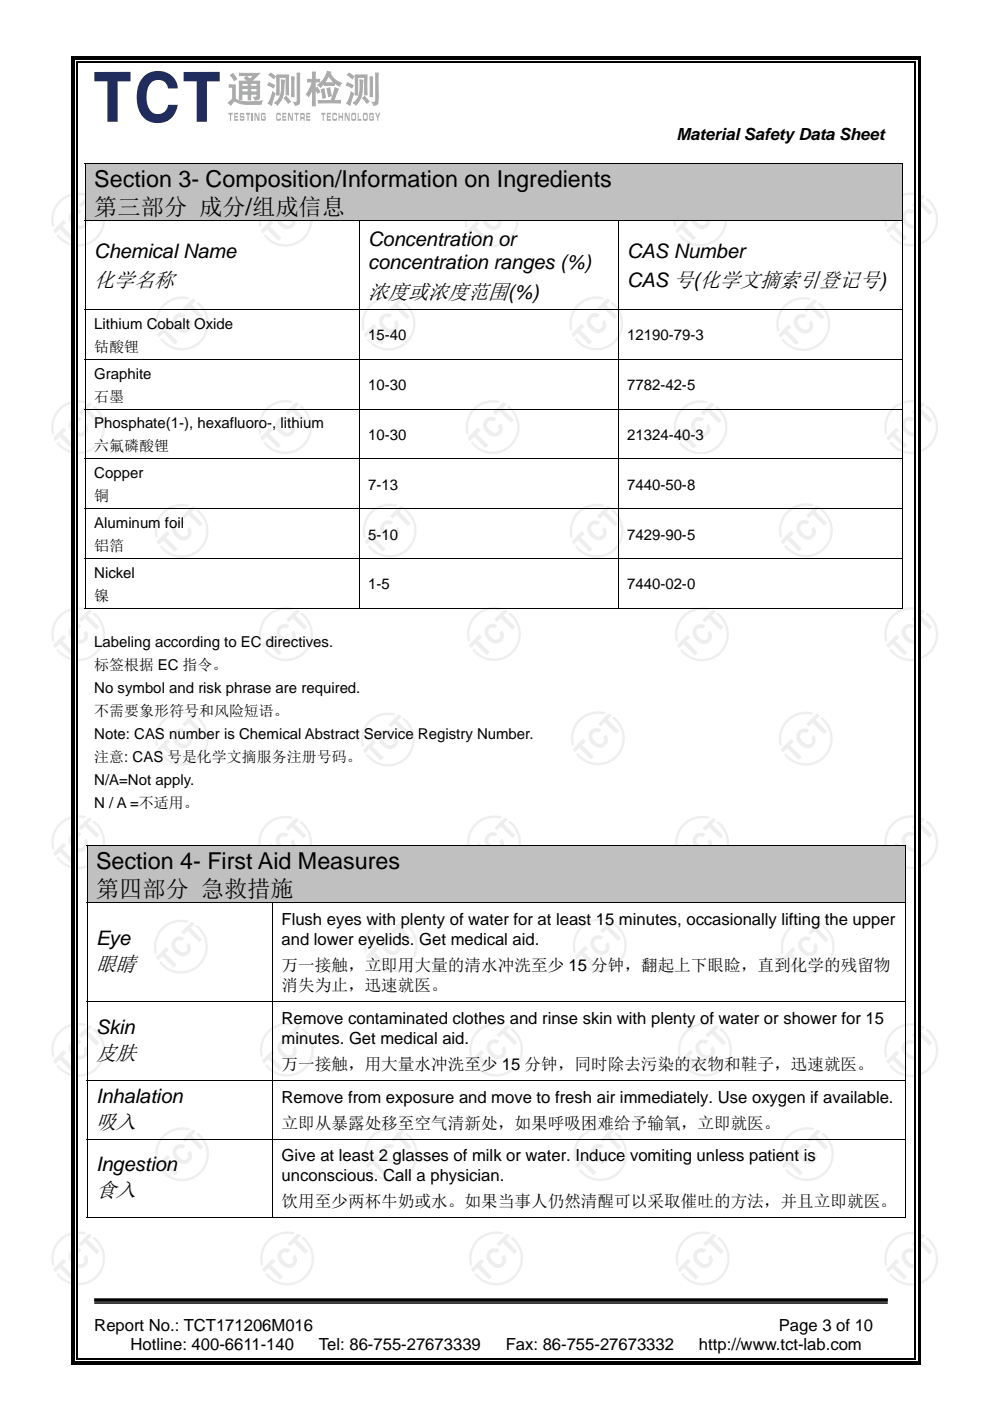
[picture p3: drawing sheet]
<svg xmlns="http://www.w3.org/2000/svg" width="210mm" height="297mm" viewBox="0 0 210 297" stroke-linecap="round" stroke-linejoin="round" font-family="sans-serif">
<defs><g id="words">
<g font-size="4.9">
<text x="20" y="39.7">Section 3- Composition/Information on Ingredients</text>
<text x="20" y="45.6">第三部分 成分/组成信息</text>
<text x="20.4" y="184.3">Section 4- First Aid Measures</text>
<text x="20.4" y="190.2">第四部分 急救措施</text>
</g>
<g font-size="4.5">
<text x="20" y="60.8">化学名称</text>
<text x="78.1" y="63.3">浓度或浓度范围(%)</text>
<text x="20.4" y="205.9">眼睛</text>
<text x="20.4" y="224.7">皮肤</text>
<text x="20.4" y="239.3">吸入</text>
<text x="20.4" y="253.9">食入</text>
</g>
<g font-size="4.2">
<text x="78.1" y="52.2">Concentration or</text>
<text x="20" y="54.6">Chemical Name</text>
<text x="78.1" y="57.1">concentration ranges (%)</text>
<text x="133" y="54.6">CAS Number</text>
<text x="133" y="60.8">CAS 号(化学文摘索引登记号)</text>
<text x="20.4" y="200.4">Eye</text>
<text x="20.4" y="219.2">Skin</text>
<text x="20.4" y="233.8">Inhalation</text>
<text x="20.4" y="248.4">Ingestion</text>
</g>
<g font-size="3.5">
<text x="143.5" y="29.6">Material Safety Data Sheet</text>
<text x="59.7" y="196.2">Flush eyes with plenty of water for at least 15 minutes, occasionally lifting the upper</text>
<text x="59.7" y="200.4">and lower eyelids. Get medical aid.</text>
<text x="59.7" y="205.9">万一接触，立即用大量的清水冲洗至少 15 分钟，翻起上下眼睑，直到化学的残留物</text>
<text x="59.7" y="210.2">消失为止，迅速就医。</text>
<text x="59.7" y="217.1">Remove contaminated clothes and rinse skin with plenty of water or shower for 15</text>
<text x="59.7" y="221.3">minutes. Get medical aid.</text>
<text x="59.7" y="226.8">万一接触，用大量水冲洗至少 15 分钟，同时除去污染的衣物和鞋子，迅速就医。</text>
<text x="59.7" y="233.8">Remove from exposure and move to fresh air immediately. Use oxygen if available.</text>
<text x="59.7" y="239.3">立即从暴露处移至空气清新处，如果呼吸困难给予输氧，立即就医。</text>
<text x="59.7" y="246.3">Give at least 2 glasses of milk or water. Induce vomiting unless patient is</text>
<text x="59.7" y="250.5">unconscious. Call a physician.</text>
<text x="59.7" y="256">饮用至少两杯牛奶或水。如果当事人仍然清醒可以采取催吐的方法，并且立即就医。</text>
<text x="20" y="282.2">Report No.: TCT171206M016</text>
<text x="27.7" y="286.2">Hotline: 400-6611-140</text>
<text x="67.6" y="286.2">Tel: 86-755-27673339</text>
<text x="107.3" y="286.2">Fax: 86-755-27673332</text>
<text x="148.2" y="286.2">http://www.tct-lab.com</text>
<text x="165.2" y="282.2">Page 3 of 10</text>
</g>
<g font-size="3.2">
<text x="20" y="69.7">Lithium Cobalt Oxide</text>
<text x="20" y="74.6">钴酸锂</text>
<text x="78.1" y="72.2">15-40</text>
<text x="133" y="72.2">12190-79-3</text>
<text x="20" y="80.3">Graphite</text>
<text x="78.1" y="82.7">10-30</text>
<text x="133" y="82.7">7782-42-5</text>
<text x="20" y="85.2">石墨</text>
<text x="20" y="90.8">Phosphate(1-), hexafluoro-, lithium</text>
<text x="20" y="95.7">六氟磷酸锂</text>
<text x="78.1" y="93.3">10-30</text>
<text x="133" y="93.3">21324-40-3</text>
<text x="20" y="101.4">Copper</text>
<text x="20" y="106.3">铜</text>
<text x="78.1" y="103.8">7-13</text>
<text x="133" y="103.8">7440-50-8</text>
<text x="20" y="112">Aluminum foil</text>
<text x="20" y="116.8">铝箔</text>
<text x="78.1" y="114.4">5-10</text>
<text x="133" y="114.4">7429-90-5</text>
<text x="20" y="122.5">Nickel</text>
<text x="78.1" y="124.9">1-5</text>
<text x="133" y="124.9">7440-02-0</text>
<text x="20" y="127.4">镍</text>
<text x="20" y="137.3">Labeling according to EC directives.</text>
<text x="20" y="142.1">标签根据 EC 指令。</text>
<text x="20" y="147">No symbol and risk phrase are required.</text>
<text x="20" y="151.9">不需要象形符号和风险短语。</text>
<text x="20" y="156.7">Note: CAS number is Chemical Abstract Service Registry Number.</text>
<text x="20" y="161.6">注意: CAS 号是化学文摘服务注册号码。</text>
<text x="20" y="166.5">N/A=Not apply.</text>
<text x="20" y="171.3">N / A =不适用。</text>
</g>
</g></defs>
<g fill="#efeeee">
<path d="M15.1 44.9a1.6 1.6 0 0 1 2.2-.1l-.6 .6a.96 .96 0 0 0-1.3 .3 .96 .96 0 0 0 .4 1.4l.3 .2a.95 .95 0 0 0 1.3 .4 .95 .95 0 0 0 .3-1.3l.6-.6a1.75 1.75 0 0 1-.3 2.5 1.75 1.75 0 0 1-2.4-.3l-.3-.2a1.95 1.95 0 0 1-.2-2.9z"/>
<path d="M15.1 88.9a1.65 1.65 0 0 1 2.2-.1l-.6 .6a.96 .96 0 0 0-1.3 .3 .96 .96 0 0 0 .4 1.4 1.17 1.17 0 0 0 2 .3l.1-.6-.2-.5 .6-.5a1.79 1.79 0 0 1-.4 2.6 1.79 1.79 0 0 1-2.6-.6 1.94 1.94 0 0 1-.2-2.9z"/>
<path d="M15.1 132.8a1.64 1.64 0 0 1 2.2-.1l-.6 .6a.93 .93 0 0 0-1.2 .2 .93 .93 0 0 0 .2 1.3 1.44 1.44 0 0 0 2 .6 .91 .91 0 0 0 0-1.2l.6-.5a1.79 1.79 0 0 1-.4 2.5 1.79 1.79 0 0 1-2.6-.5 1.94 1.94 0 0 1-.2-2.9z"/>
<path d="M15.1 176.9a1.61 1.61 0 0 1 2.2-.1l-.6 .6a.96 .96 0 0 0-1.3 .3 .96 .96 0 0 0 .4 1.4l.3 .2a.95 .95 0 0 0 1.3 .4 .95 .95 0 0 0 .3-1.3l.6-.6a1.79 1.79 0 0 1-.4 2.6 1.79 1.79 0 0 1-2.6-.6 1.96 1.96 0 0 1-.2-2.9z"/>
<path d="M15 221a1.6 1.6 0 0 1 2.3-.2l-.6 .6a.96 .96 0 0 0-1.3 .4 .96 .96 0 0 0 .4 1.3 1.16 1.16 0 0 0 2 .3l.1-.5-.2-.5 .6-.6a1.79 1.79 0 0 1-.4 2.6 1.79 1.79 0 0 1-2.6-.6 1.98 1.98 0 0 1-.3-2.8z"/>
<path d="M59.4 265.1a1.58 1.58 0 0 1 2.2-.1l-.6 .6a.93 .93 0 0 0-1.2 .3 .93 .93 0 0 0 .2 1.3 1.39 1.39 0 0 0 1.9 .6l.3-.4-.2-.8 .6-.6a1.76 1.76 0 0 1-.3 2.5 1.76 1.76 0 0 1-2.4-.3 1.98 1.98 0 0 1-.5-3.1z"/>
<path d="M103.7 265.1a1.57 1.57 0 0 1 2.2-.1l-.5 .6a.96 .96 0 0 0-1.4 .4 .96 .96 0 0 0 .5 1.3 1.19 1.19 0 0 0 1.8 .5 .82 .82 0 0 0 .1-1.2l.5-.6a1.78 1.78 0 0 1-.4 2.6 1.78 1.78 0 0 1-2.5-.6 1.91 1.91 0 0 1-.3-2.9z"/>
<path d="M147.4 265.3a1.63 1.63 0 0 1 2.4-.3l-.6 .6a.92 .92 0 0 0-1.3 .3 .92 .92 0 0 0 .3 1.3 1.48 1.48 0 0 0 1.7 .7 .87 .87 0 0 0 .3-1.3l.6-.6a1.78 1.78 0 0 1-.4 2.6 1.78 1.78 0 0 1-2.6-.6 1.97 1.97 0 0 1-.4-2.7z"/>
<path d="M15.1 265.1a1.61 1.61 0 0 1 2.2-.1l-.6 .6a.95 .95 0 0 0-1.3 .4 .95 .95 0 0 0 .4 1.3 1.15 1.15 0 0 0 1 .7 1.15 1.15 0 0 0 1.1-.5v-.4l-.2-.5 .6-.6a1.78 1.78 0 0 1-.4 2.6 1.78 1.78 0 0 1-2.6-.6 1.93 1.93 0 0 1-.2-2.9z"/>
<path d="M37.1 66.9a1.61 1.61 0 0 1 2.2-.1l-.5 .6a.93 .93 0 0 0-1.3 .3 .93 .93 0 0 0 .2 1.2 1.3 1.3 0 0 0 2.1 .5l.1-.6-.1-.4 .5-.6a1.79 1.79 0 0 1-.4 2.6 1.79 1.79 0 0 1-2.5-.6 1.92 1.92 0 0 1-.3-2.9z"/>
<path d="M59.1 44.9a1.59 1.59 0 0 1 2.2-.1l-.6 .6a.96 .96 0 0 0-1.3 .4 .96 .96 0 0 0 .4 1.3 1.18 1.18 0 0 0 2 .3l.1-.6-.2-.4 .6-.6a1.79 1.79 0 0 1-.4 2.6 1.79 1.79 0 0 1-2.6-.6 1.92 1.92 0 0 1-.2-2.9z"/>
<path d="M37 110.9a1.63 1.63 0 0 1 2.3-.1l-.6 .5a.96 .96 0 0 0-1.3 .4 .96 .96 0 0 0 .4 1.3l.2 .3a.96 .96 0 0 0 1.3 .4 .96 .96 0 0 0 .5-1.2l-.1-.2 .5-.6a1.79 1.79 0 0 1-.3 2.6 1.79 1.79 0 0 1-2.6-.6 1.93 1.93 0 0 1-.3-2.8z"/>
<path d="M59 88.9a1.63 1.63 0 0 1 2.2-.1l-.6 .5a.96 .96 0 0 0-1.3 .4 .96 .96 0 0 0 .4 1.3l.3 .3a.95 .95 0 0 0 1.2 .4 .95 .95 0 0 0 .5-1.2l-.1-.2 .6-.6a1.79 1.79 0 0 1-.4 2.6 1.79 1.79 0 0 1-2.6-.5 1.94 1.94 0 0 1-.2-2.9z"/>
<path d="M80.9 66.9a1.58 1.58 0 0 1 2.2-.1l-.5 .6a.92 .92 0 0 0-1.3 .3 .92 .92 0 0 0 .3 1.3 1.45 1.45 0 0 0 1.9 .6 .92 .92 0 0 0 0-1.2l.6-.6a1.79 1.79 0 0 1-.4 2.6 1.79 1.79 0 0 1-2.5-.6 1.92 1.92 0 0 1-.3-2.9z"/>
<path d="M102.8 45.1a1.59 1.59 0 0 1 2.2-.2l-.6 .6a.91 .91 0 0 0-1.2 .2 .91 .91 0 0 0 .1 1.2 1.35 1.35 0 0 0 2.2 .7l.1-.6-.2-.5 .6-.6a1.79 1.79 0 0 1-.4 2.6 1.79 1.79 0 0 1-2.5-.6 1.93 1.93 0 0 1-.3-2.8z"/>
<path d="M37 155a1.62 1.62 0 0 1 2.3-.2l-.6 .6a.94 .94 0 0 0-1.3 .3 .94 .94 0 0 0 .3 1.3 1.32 1.32 0 0 0 2.1 .5l.1-.6-.2-.5 .6-.6a1.79 1.79 0 0 1-.4 2.6 1.79 1.79 0 0 1-2.5-.6 1.92 1.92 0 0 1-.4-2.8z"/>
<path d="M59.1 132.8a1.61 1.61 0 0 1 2.3-.1l-.6 .6a.93 .93 0 0 0-1.3 .2 .93 .93 0 0 0 .3 1.3 1.22 1.22 0 0 0 2.1 .3l.1-.5-.2-.4 .6-.5a1.79 1.79 0 0 1-.4 2.5 1.79 1.79 0 0 1-2.6-.5 1.92 1.92 0 0 1-.3-2.9z"/>
<path d="M81.1 110.9a1.6 1.6 0 0 1 2.3-.2l-.6 .6a.93 .93 0 0 0-1.3 .3 .93 .93 0 0 0 .3 1.3 1.3 1.3 0 0 0 2 .4l.2-.5-.2-.5 .6-.6a1.79 1.79 0 0 1-.4 2.6 1.79 1.79 0 0 1-2.6-.6 1.93 1.93 0 0 1-.3-2.8z"/>
<path d="M102.8 89l.2-.1a1.59 1.59 0 0 1 2.2-.1l-.6 .5a.96 .96 0 0 0-1.3 .4 .96 .96 0 0 0 .4 1.3l.3 .3a.95 .95 0 0 0 1.3 .4 .95 .95 0 0 0 .3-1.4l.6-.6a1.79 1.79 0 0 1-.4 2.6 1.79 1.79 0 0 1-2.5-.5 2.02 2.02 0 0 1-.5-2.8z"/>
<path d="M124.9 67a1.62 1.62 0 0 1 2.3-.2l-.6 .6a.94 .94 0 0 0-1.3 .2 .94 .94 0 0 0 .3 1.3 1.32 1.32 0 0 0 2.1 .5l.1-.6-.2-.4 .6-.6a1.78 1.78 0 0 1-.4 2.5 1.78 1.78 0 0 1-2.5-.5 1.92 1.92 0 0 1-.4-2.8z"/>
<path d="M146.9 44.9a1.59 1.59 0 0 1 2.3-.1l-.5 .5a.96 .96 0 0 0-1.4 .4 .96 .96 0 0 0 .5 1.3 1.16 1.16 0 0 0 1.9 .4l.2-.6-.2-.5 .5-.6a1.75 1.75 0 0 1-.2 2.5 1.75 1.75 0 0 1-2.5-.3l-.2-.1a1.94 1.94 0 0 1-.4-2.9z"/>
<path d="M36.9 199a1.59 1.59 0 0 1 2.2-.1l-.6 .6a.92 .92 0 0 0-1.2 .3 .92 .92 0 0 0 .2 1.2 1.21 1.21 0 0 0 2.1 .4l.1-.6-.2-.3 .6-.6a1.76 1.76 0 0 1-.3 2.5 1.76 1.76 0 0 1-2.5-.3 1.99 1.99 0 0 1-.4-3.1z"/>
<path d="M58.9 177.1a1.63 1.63 0 0 1 2.3-.2l-.6 .6a.92 .92 0 0 0-1.2 .3 .92 .92 0 0 0 .2 1.2 1.21 1.21 0 0 0 1 .9 1.21 1.21 0 0 0 1.2-.5v-.6l-.2-.3 .6-.6a1.78 1.78 0 0 1-.4 2.6 1.78 1.78 0 0 1-2.5-.6 1.93 1.93 0 0 1-.4-2.8z"/>
<path d="M80.8 155.2a1.52 1.52 0 0 1 2.2-.2l-.6 .6a.91 .91 0 0 0-1.2 .2 .91 .91 0 0 0 .1 1.2 1.35 1.35 0 0 0 2.2 .6l.1-.5-.2-.5 .6-.6a1.79 1.79 0 0 1-.4 2.6 1.79 1.79 0 0 1-2.6-.6 1.88 1.88 0 0 1-.2-2.8z"/>
<path d="M103.3 132.8a1.58 1.58 0 0 1 2.2-.1l-.6 .5a.94 .94 0 0 0-1.3 .3 .94 .94 0 0 0 .3 1.3 1.31 1.31 0 0 0 2.1 .5l.1-.6-.2-.5 .6-.6a1.76 1.76 0 0 1-.3 2.5 1.76 1.76 0 0 1-2.5-.3 1.99 1.99 0 0 1-.4-3z"/>
<path d="M125 110.9a1.6 1.6 0 0 1 2.3-.2l-.6 .6a.92 .92 0 0 0-1.3 .3 .92 .92 0 0 0 .3 1.3 1.37 1.37 0 0 0 2 .6l.2-.4-.2-.8 .6-.6a1.77 1.77 0 0 1-.4 2.6 1.77 1.77 0 0 1-2.6-.6 1.93 1.93 0 0 1-.3-2.8z"/>
<path d="M147 89a1.64 1.64 0 0 1 2.3-.2l-.6 .6a.93 .93 0 0 0-1.2 .3 .93 .93 0 0 0 .2 1.3 1.31 1.31 0 0 0 2.1 .5l.1-.6-.2-.5 .6-.6a1.81 1.81 0 0 1-.5 2.6 1.81 1.81 0 0 1-2.6-.8 1.85 1.85 0 0 1-.2-2.6z"/>
<path d="M168.9 67a1.59 1.59 0 0 1 2.2-.1l-.6 .6a.92 .92 0 0 0-1.2 .3 .92 .92 0 0 0 .2 1.2 1.21 1.21 0 0 0 2.1 .4l.1-.6-.2-.3 .6-.6a1.76 1.76 0 0 1-.3 2.5 1.76 1.76 0 0 1-2.5-.3 2.01 2.01 0 0 1-.4-3.1z"/>
<path d="M37.1 243.1a1.6 1.6 0 0 1 2.2-.1l-.5 .5a.97 .97 0 0 0-1.4 .4 .97 .97 0 0 0 .4 1.3l.3 .3a.95 .95 0 0 0 1.2 .4 .95 .95 0 0 0 .5-1.2v-.2l.5-.6a1.79 1.79 0 0 1-.4 2.6 1.79 1.79 0 0 1-2.5-.5 1.94 1.94 0 0 1-.3-2.9z"/>
<path d="M59.3 220.9a1.62 1.62 0 0 1 2.3-.1l-.6 .5a.96 .96 0 0 0-1.3 .4 .96 .96 0 0 0 .4 1.3 1.14 1.14 0 0 0 1.9 .4l.2-.6-.2-.5 .5-.6a1.78 1.78 0 0 1-.3 2.6 1.78 1.78 0 0 1-2.6-.5 1.94 1.94 0 0 1-.3-2.9z"/>
<path d="M81.4 198.8a1.6 1.6 0 0 1 2.2-.1l-.6 .6a.93 .93 0 0 0-1.2 .2 .93 .93 0 0 0 .2 1.3 1.23 1.23 0 0 0 2.1 .3l.1-.5-.2-.3 .6-.6a1.76 1.76 0 0 1-.3 2.5 1.76 1.76 0 0 1-2.5-.3 2 2 0 0 1-.4-3.1z"/>
<path d="M103.3 176.9a1.61 1.61 0 0 1 2.2-.1l-.6 .6a.95 .95 0 0 0-1.3 .4 .95 .95 0 0 0 .4 1.3 1.16 1.16 0 0 0 2 .4l.1-.6-.2-.5 .6-.6a1.76 1.76 0 0 1-.3 2.5 1.76 1.76 0 0 1-2.4-.3 1.98 1.98 0 0 1-.5-3.1z"/>
<path d="M125.2 154.9a1.61 1.61 0 0 1 2.4-.1l-.6 .5a.96 .96 0 0 0-1.4 .4 .96 .96 0 0 0 .5 1.3 1.16 1.16 0 0 0 1.9 .4l.2-.4-.2-.7 .5-.6a1.76 1.76 0 0 1-.2 2.5 1.76 1.76 0 0 1-2.5-.3l-.2-.1a1.96 1.96 0 0 1-.4-2.9z"/>
<path d="M147.4 132.8a1.58 1.58 0 0 1 2.2-.1l-.5 .6a.94 .94 0 0 0-1.3 .3 .94 .94 0 0 0 .2 1.3 1.23 1.23 0 0 0 2.2 .3v-.6l-.2-.3 .6-.6a1.78 1.78 0 0 1-.4 2.6 1.78 1.78 0 0 1-2.5-.6 1.93 1.93 0 0 1-.3-2.9z"/>
<path d="M169.4 110.8a1.63 1.63 0 0 1 2.3-.2l-.6 .6a.93 .93 0 0 0-1.3 .3 .93 .93 0 0 0 .3 1.3 1.29 1.29 0 0 0 2 .5l.2-.6-.2-.5 .5-.6a1.76 1.76 0 0 1-.2 2.5 1.76 1.76 0 0 1-2.5-.3l-.2-.2a1.95 1.95 0 0 1-.3-2.8z"/>
<path d="M81.3 243.1a1.62 1.62 0 0 1 2.3-.1l-.6 .5a.93 .93 0 0 0-1.2 .3 .93 .93 0 0 0 .2 1.3 1.3 1.3 0 0 0 2.1 .5l.1-.6-.2-.5 .6-.6a1.76 1.76 0 0 1-.3 2.5 1.76 1.76 0 0 1-2.4-.3 2.01 2.01 0 0 1-.6-3z"/>
<path d="M103.7 220.9a1.59 1.59 0 0 1 2.2-.2l-.5 .6a.96 .96 0 0 0-1.4 .4 .96 .96 0 0 0 .5 1.3l.2 .3a.96 .96 0 0 0 1.4 .4 .96 .96 0 0 0 .3-1.4l.5-.6a1.79 1.79 0 0 1-.4 2.6 1.79 1.79 0 0 1-2.5-.5 1.94 1.94 0 0 1-.3-2.9z"/>
<path d="M125.7 198.8a1.63 1.63 0 0 1 2.3-.1l-.6 .5a.93 .93 0 0 0-1.3 .3 .93 .93 0 0 0 .2 1.3 1.2 1.2 0 0 0 2.2 .3v-.5l-.1-.4 .5-.6a1.76 1.76 0 0 1-.2 2.5 1.76 1.76 0 0 1-2.5-.3l-.2-.1a1.95 1.95 0 0 1-.3-2.9z"/>
<path d="M147.3 177.1a1.65 1.65 0 0 1 2.3-.2l-.5 .6a.95 .95 0 0 0-1.4 .4 .95 .95 0 0 0 .5 1.3 1.15 1.15 0 0 0 1.9 .3l.2-.5-.2-.5 .5-.6a1.79 1.79 0 0 1-.4 2.6 1.79 1.79 0 0 1-2.5-.6 1.97 1.97 0 0 1-.4-2.8z"/>
<path d="M169.3 155a1.64 1.64 0 0 1 2.3-.2l-.6 .6a.93 .93 0 0 0-1.2 .3 .93 .93 0 0 0 .2 1.3 1.31 1.31 0 0 0 2.1 .5l.1-.6-.2-.5 .6-.6a1.79 1.79 0 0 1-.4 2.6 1.79 1.79 0 0 1-2.5-.6 1.95 1.95 0 0 1-.4-2.8z"/>
<path d="M125.8 243a1.59 1.59 0 0 1 2.3-.1l-.6 .6a.93 .93 0 0 0-1.3 .3 .93 .93 0 0 0 .2 1.2l.8 .7a.89 .89 0 0 0 1.2 0 .89 .89 0 0 0 .1-1.2l.6-.6a1.77 1.77 0 0 1-.3 2.5 1.77 1.77 0 0 1-2.5-.3 2.01 2.01 0 0 1-.5-3.1z"/>
<path d="M148 220.9a1.59 1.59 0 0 1 2.2-.1l-.5 .5a.94 .94 0 0 0-1.3 .3 .94 .94 0 0 0 .2 1.3 1.41 1.41 0 0 0 1.9 .7l.4-.5-.2-.8 .5-.6a1.79 1.79 0 0 1-.4 2.6 1.79 1.79 0 0 1-2.5-.5 1.91 1.91 0 0 1-.3-2.9z"/>
<path d="M169.7 199.2a1.64 1.64 0 0 1 2.4-.3l-.6 .6a.92 .92 0 0 0-1.3 .3 .92 .92 0 0 0 .3 1.3 1.18 1.18 0 0 0 .9 .8 1.18 1.18 0 0 0 1.2-.5v-.6l-.1-.3 .5-.6a1.79 1.79 0 0 1-.4 2.6 1.79 1.79 0 0 1-2.5-.5 1.99 1.99 0 0 1-.4-2.8z"/>
<path d="M169.5 243.2a1.62 1.62 0 0 1 2.4-.3l-.6 .6a.92 .92 0 0 0-1.3 .3 .92 .92 0 0 0 .3 1.2 1.3 1.3 0 0 0 2 .5l.2-.5-.2-.5 .6-.6a1.78 1.78 0 0 1-.4 2.6 1.78 1.78 0 0 1-2.6-.6 1.97 1.97 0 0 1-.4-2.7z"/>
<path d="M191.7 44.9a1.61 1.61 0 0 1 2.3-.1l-.6 .5a.93 .93 0 0 0-1.3 .3 .93 .93 0 0 0 .3 1.3 1.32 1.32 0 0 0 2.1 .5l.1-.6-.2-.5 .6-.6a1.79 1.79 0 0 1-.4 2.6 1.79 1.79 0 0 1-2.6-.5 1.93 1.93 0 0 1-.3-2.9z"/>
<path d="M191.7 88.9a1.55 1.55 0 0 1 2.3-.1l-.6 .5a.94 .94 0 0 0-1.3 .3 .94 .94 0 0 0 .3 1.3 1.31 1.31 0 0 0 2.1 .5l.1-.6-.2-.5 .6-.6a1.79 1.79 0 0 1-.4 2.6 1.79 1.79 0 0 1-2.6-.5 1.95 1.95 0 0 1-.3-2.9z"/>
<path d="M191.8 132.8a1.62 1.62 0 0 1 2.2-.1l-.6 .6a.93 .93 0 0 0-1.2 .2 .93 .93 0 0 0 .2 1.3 1.22 1.22 0 0 0 2.1 .3l.1-.5-.2-.4 .6-.5a1.79 1.79 0 0 1-.4 2.5 1.79 1.79 0 0 1-2.6-.5 1.92 1.92 0 0 1-.2-2.9z"/>
<path d="M191.8 176.9a1.62 1.62 0 0 1 2.2-.1l-.6 .6a.93 .93 0 0 0-1.2 .2 .93 .93 0 0 0 .2 1.3 1.31 1.31 0 0 0 2 .5l.2-.6-.2-.4 .6-.6a1.79 1.79 0 0 1-.4 2.5 1.79 1.79 0 0 1-2.6-.5 1.92 1.92 0 0 1-.2-2.9z"/>
<path d="M191.7 221a1.59 1.59 0 0 1 2.3-.1l-.6 .5a.93 .93 0 0 0-1.2 .3 .93 .93 0 0 0 .2 1.3 1.23 1.23 0 0 0 2.1 .3l.1-.5-.2-.4 .6-.6a1.79 1.79 0 0 1-.4 2.6 1.79 1.79 0 0 1-2.6-.5 1.86 1.86 0 0 1-.3-2.9z"/>
<path d="M191.7 265.2a1.62 1.62 0 0 1 2.3-.1l-.6 .6a.93 .93 0 0 0-1.2 .2 .93 .93 0 0 0 .2 1.3 1.23 1.23 0 0 0 2.1 .3l.1-.5-.2-.3 .6-.6a1.76 1.76 0 0 1-.3 2.5 1.76 1.76 0 0 1-2.5-.3 2.02 2.02 0 0 1-.5-3.1z"/>
</g>
<g fill="#efeeee">
<path d="M13.5 46.6l.5 .6-.7 .8 2.4 2.4-.6 .7-2.5-2.5-.9 1-.4-.8z" fill-rule="evenodd"/>
<path d="M16.7 43.4l2.1-2.1 .8 .4-1 .9 2.5 2.4-.6 .7-2.5-2.5-.7 .8z" fill-rule="evenodd"/>
<path d="M12.5 42.5a5.8 5.8 0 0 1 5.7-1.4l-.4 .4a5.2 5.2 0 0 0-6.3 6.3l-.4 .5a5.7 5.7 0 0 1 1.4-5.8zM12.3 49.6a5.2 5.2 0 0 0 8 .7 5.2 5.2 0 0 0-.7-8l.4-.3a5.7 5.7 0 0 1 .6 8.6 5.7 5.7 0 0 1-8.6-.6z" fill-rule="evenodd"/>
<path d="M13.5 90.6l.5 .6-.7 .8 2.4 2.4-.6 .6-2.5-2.4-.9 .9-.4-.7z" fill-rule="evenodd"/>
<path d="M16.7 87.4l2.1-2.1 .8 .4-1 .9 2.5 2.4-.6 .6-2.5-2.4-.7 .8z" fill-rule="evenodd"/>
<path d="M12.5 86.5a5.7 5.7 0 0 1 5.7-1.4l-.4 .4a5.2 5.2 0 0 0-6.3 6.3l-.4 .4a5.7 5.7 0 0 1 1.4-5.7zM19.6 86.3l.4-.3a5.7 5.7 0 0 1 .6 8.6 5.7 5.7 0 0 1-8.6-.6l.3-.4a5.2 5.2 0 0 0 8 .7 5.2 5.2 0 0 0-.7-8z" fill-rule="evenodd"/>
<path d="M13.5 134.5l.5 .6-.7 .8 2.4 2.4-.6 .6-2.5-2.4-.9 .9-.4-.7z" fill-rule="evenodd"/>
<path d="M16.7 131.3l2.1-2.1 .8 .4-1 .9 2.5 2.4-.6 .6-2.5-2.4-.7 .8z" fill-rule="evenodd"/>
<path d="M12.5 130.4a5.7 5.7 0 0 1 5.7-1.4l-.4 .4a5.2 5.2 0 0 0-6.3 6.3l-.4 .4a5.7 5.7 0 0 1 1.4-5.7zM19.6 130.2l.4-.3a5.7 5.7 0 0 1 .6 8.6 5.7 5.7 0 0 1-8.6-.6l.3-.4a5.2 5.2 0 0 0 8 .7 5.2 5.2 0 0 0-.7-8z" fill-rule="evenodd"/>
<path d="M13.5 178.6l.5 .6-.7 .8 2.4 2.4-.6 .6-2.5-2.4-.9 .9-.4-.7z" fill-rule="evenodd"/>
<path d="M16.7 175.5l2.1-2.2 .8 .4-1 .9 2.5 2.4-.6 .7-2.5-2.5-.7 .8z" fill-rule="evenodd"/>
<path d="M12.5 174.5a5.8 5.8 0 0 1 5.7-1.4l-.4 .4a5.2 5.2 0 0 0-6.3 6.4l-.4 .4a5.7 5.7 0 0 1 1.4-5.8zM20 174a5.7 5.7 0 0 1 .6 8.6 5.7 5.7 0 0 1-8.6-.6l.3-.4a5.2 5.2 0 0 0 8 .7 5.2 5.2 0 0 0-.7-8z" fill-rule="evenodd"/>
<path d="M13.5 222.7l.5 .5-.7 .8 2.4 2.5-.6 .6-2.5-2.5-.9 1-.4-.8z" fill-rule="evenodd"/>
<path d="M16.7 219.5l2.1-2.2 .8 .4-1 .9 2.5 2.5-.6 .6-2.5-2.4-.7 .7z" fill-rule="evenodd"/>
<path d="M12.5 218.6a5.7 5.7 0 0 1 5.7-1.5l-.4 .4a5.2 5.2 0 0 0-6.3 6.4l-.4 .4a5.7 5.7 0 0 1 1.4-5.7zM19.6 218.4l.4-.4a5.7 5.7 0 0 1 .6 8.6 5.7 5.7 0 0 1-8.6-.6l.3-.3a5.2 5.2 0 0 0 8 .6 5.2 5.2 0 0 0-.7-7.9z" fill-rule="evenodd"/>
<path d="M55.6 269l2.2-2.1 .6 .5-.8 .8 2.4 2.5-.6 .6-2.5-2.5-.9 1z" fill-rule="evenodd"/>
<path d="M63.1 261.5l.8 .4-1 .9 2.5 2.5-.6 .6-2.5-2.4-.8 .7-.5-.5z" fill-rule="evenodd"/>
<path d="M56.9 262.8a5.7 5.7 0 0 1 5.6-1.5l-.4 .4a5.2 5.2 0 0 0-6.3 6.4l-.4 .4a5.7 5.7 0 0 1 1.5-5.7zM64.3 262.2a5.7 5.7 0 0 1 .6 8.6 5.7 5.7 0 0 1-8.6-.6l.4-.3a5.2 5.2 0 0 0 7.9 .6 5.2 5.2 0 0 0-.7-7.9z" fill-rule="evenodd"/>
<path d="M99.9 269l2.2-2.1 .6 .5-.8 .8 2.4 2.5-.6 .6-2.4-2.5-1 1z" fill-rule="evenodd"/>
<path d="M107.5 261.5l.7 .4-.9 .9 2.4 2.5-.6 .6-2.4-2.4-.8 .7-.6-.5z" fill-rule="evenodd"/>
<path d="M101.2 262.8a5.7 5.7 0 0 1 5.7-1.5l-.4 .4a5.2 5.2 0 0 0-6.3 6.4l-.4 .4a5.7 5.7 0 0 1 1.4-5.7zM108.3 262.6l.3-.4a5.7 5.7 0 0 1 .7 8.7 5.7 5.7 0 0 1-8.7-.7l.4-.3a5.2 5.2 0 0 0 7.9 .6 5.2 5.2 0 0 0-.6-7.9z" fill-rule="evenodd"/>
<path d="M143.8 269l2.1-2.1 .6 .5-.8 .8 2.5 2.5-.7 .6-2.4-2.5-1 1z" fill-rule="evenodd"/>
<path d="M151.3 261.5l.7 .4-.9 .9 2.4 2.5-.6 .6-2.4-2.4-.8 .7-.6-.5z" fill-rule="evenodd"/>
<path d="M145 262.8a5.7 5.7 0 0 1 5.7-1.5l-.4 .4a5.2 5.2 0 0 0-6.3 6.4l-.4 .4a5.7 5.7 0 0 1 1.4-5.7zM152.1 262.6l.3-.4a5.7 5.7 0 0 1 .7 8.7 5.7 5.7 0 0 1-8.7-.7l.4-.3a5.2 5.2 0 0 0 7.9 .6 5.2 5.2 0 0 0-.6-7.9z" fill-rule="evenodd"/>
<path d="M11.3 269l2.2-2.1 .5 .5-.7 .8 2.4 2.5-.6 .6-2.5-2.5-.9 1z" fill-rule="evenodd"/>
<path d="M18.8 261.5l.8 .4-1 .9 2.5 2.5-.6 .6-2.5-2.4-.7 .7-.6-.5z" fill-rule="evenodd"/>
<path d="M12.5 262.8a5.8 5.8 0 0 1 5.7-1.5l-.4 .4a5.2 5.2 0 0 0-6.3 6.4l-.4 .4a5.7 5.7 0 0 1 1.4-5.7zM19.6 262.6l.4-.4a5.7 5.7 0 0 1 .6 8.6 5.7 5.7 0 0 1-8.6-.6l.3-.3a5.2 5.2 0 0 0 8 .6 5.2 5.2 0 0 0-.7-7.9z" fill-rule="evenodd"/>
<path d="M35.5 68.6l.5 .6-.7 .8 2.4 2.4-.6 .7-2.4-2.5-1 1-.3-.6-.1-.2z" fill-rule="evenodd"/>
<path d="M38.7 65.4l2.2-2.1 .7 .4-.9 .9 2.4 2.5-.6 .6-2.5-2.5-.7 .8z" fill-rule="evenodd"/>
<path d="M34.8 64.3a5.7 5.7 0 0 1 5.5-1.2l-.4 .4a5.2 5.2 0 0 0-6.4 6.4l-.4 .4a5.7 5.7 0 0 1 1.7-6zM42 64a5.7 5.7 0 0 1 .7 8.6 5.7 5.7 0 0 1-8.7-.6l.4-.4a5.2 5.2 0 0 0 7.9 .7 5.2 5.2 0 0 0-.7-8z" fill-rule="evenodd"/>
<path d="M57.4 46.7l.6 .5-.8 .8 2.5 2.4-.6 .7-2.5-2.5-.9 1-.4-.8z" fill-rule="evenodd"/>
<path d="M62.8 41.3l.7 .4-.9 .9 2.5 2.4-.6 .7-2.5-2.5-.8 .8-.6-.5z" fill-rule="evenodd"/>
<path d="M56.5 42.5a5.7 5.7 0 0 1 5.7-1.4l-.4 .4a5.2 5.2 0 0 0-6.3 6.4l-.4 .4a5.7 5.7 0 0 1 1.4-5.8zM63.6 42.3l.3-.3a5.7 5.7 0 0 1 .7 8.6 5.7 5.7 0 0 1-8.6-.6l.3-.4a5.2 5.2 0 0 0 7.9 .7 5.2 5.2 0 0 0-.6-8z" fill-rule="evenodd"/>
<path d="M35.4 112.6l.6 .6-.8 .8 2.4 2.4-.6 .6-2.4-2.4-.9 .9-.4-.7z" fill-rule="evenodd"/>
<path d="M40.8 107.3l.7 .4-.9 .9 2.4 2.4-.6 .6-2.4-2.4-.8 .8-.6-.6z" fill-rule="evenodd"/>
<path d="M34.5 108.5a5.8 5.8 0 0 1 5.7-1.4l-.4 .4a5.2 5.2 0 0 0-6.3 6.3l-.4 .4a5.7 5.7 0 0 1 1.4-5.7zM34.3 115.6a5.2 5.2 0 0 0 7.9 .6 5.2 5.2 0 0 0-.6-7.9l.3-.4a5.7 5.7 0 0 1 .7 8.7 5.7 5.7 0 0 1-8.7-.6z" fill-rule="evenodd"/>
<path d="M57.3 90.6l.6 .6-.8 .7 2.5 2.5-.6 .6-2.5-2.4-.9 .9-.4-.7z" fill-rule="evenodd"/>
<path d="M62.7 85.3l.8 .4-1 .9 2.5 2.4-.6 .6-2.5-2.4-.8 .8-.5-.6z" fill-rule="evenodd"/>
<path d="M56.4 86.5a5.7 5.7 0 0 1 5.7-1.4l-.4 .4a5.2 5.2 0 0 0-6.3 6.3l-.4 .4a5.7 5.7 0 0 1 1.4-5.7zM63.5 86.3l.4-.4a5.7 5.7 0 0 1 .6 8.7 5.7 5.7 0 0 1-8.6-.7l.3-.3a5.2 5.2 0 0 0 8 .6 5.2 5.2 0 0 0-.7-7.9z" fill-rule="evenodd"/>
<path d="M79.3 68.7l.6 .6-.8 .7 2.4 2.5-.6 .6-2.4-2.5-1 1-.3-.8z" fill-rule="evenodd"/>
<path d="M84.6 63.3l.8 .4-.9 .9 2.4 2.5-.6 .6-2.4-2.4-.8 .7-.6-.5z" fill-rule="evenodd"/>
<path d="M78.1 64.9a5.8 5.8 0 0 1 6-1.8l-.4 .4a5.2 5.2 0 0 0-6.3 6.4l-.4 .4a5.7 5.7 0 0 1 1.1-5.4zM85.8 64a5.7 5.7 0 0 1 .7 8.7 5.7 5.7 0 0 1-8.7-.7l.4-.3a5.2 5.2 0 0 0 7.9 .6 5.2 5.2 0 0 0-.7-7.9z" fill-rule="evenodd"/>
<path d="M101.2 46.8l.5 .6-.7 .7 2.4 2.5-.6 .6-2.5-2.5-.9 1-.4-.7z" fill-rule="evenodd"/>
<path d="M106.5 41.5l.8 .3-1 1 2.5 2.4-.6 .6-2.5-2.4-.8 .8-.5-.6z" fill-rule="evenodd"/>
<path d="M100.2 42.7a5.7 5.7 0 0 1 5.7-1.4l-.3 .4a5.2 5.2 0 0 0-6.4 6.3l-.4 .4a5.7 5.7 0 0 1 1.4-5.7zM107.3 42.5l.4-.4a5.7 5.7 0 0 1 .6 8.7 5.7 5.7 0 0 1-8.6-.7l.3-.3a5.2 5.2 0 0 0 8 .6 5.2 5.2 0 0 0-.7-7.9z" fill-rule="evenodd"/>
<path d="M35.5 156.7l.5 .5-.7 .8 2.4 2.5-.6 .6-2.5-2.5-.9 1-.4-.8z" fill-rule="evenodd"/>
<path d="M38.7 153.5l2.1-2.2 .8 .4-1 .9 2.5 2.5-.6 .6-2.5-2.4-.8 .8z" fill-rule="evenodd"/>
<path d="M34.5 152.6a5.7 5.7 0 0 1 5.7-1.5l-.4 .4a5.2 5.2 0 0 0-6.3 6.4l-.4 .4a5.8 5.8 0 0 1 1.4-5.7zM42 152a5.7 5.7 0 0 1 .6 8.6 5.7 5.7 0 0 1-8.6-.6l.4-.3a5.2 5.2 0 0 0 7.9 .6 5.2 5.2 0 0 0-.7-7.9z" fill-rule="evenodd"/>
<path d="M57.5 134.5l.6 .6-.8 .8 2.5 2.4-.7 .6-2.4-2.4-.9 .9-.4-.7z" fill-rule="evenodd"/>
<path d="M62.9 129.2l.7 .4-.9 .9 2.5 2.4-.7 .6-2.4-2.4-.8 .8-.6-.6z" fill-rule="evenodd"/>
<path d="M56.6 130.4a5.7 5.7 0 0 1 5.7-1.4l-.4 .4a5.2 5.2 0 0 0-6.3 6.3l-.4 .4a5.7 5.7 0 0 1 1.4-5.7zM64.1 129.9a5.7 5.7 0 0 1 .6 8.6 5.7 5.7 0 0 1-8.7-.6l.4-.4a5.2 5.2 0 0 0 8 .7 5.2 5.2 0 0 0-.7-8z" fill-rule="evenodd"/>
<path d="M79.5 112.6l.6 .5-.8 .8 2.5 2.5-.6 .6-2.5-2.5-.9 1-.4-.8z" fill-rule="evenodd"/>
<path d="M84.9 107.2l.7 .4-.9 .9 2.5 2.5-.6 .6-2.5-2.5-.8 .8-.6-.5z" fill-rule="evenodd"/>
<path d="M78.3 108.7a5.8 5.8 0 0 1 6-1.7l-.4 .4a5.2 5.2 0 0 0-6.3 6.4l-.4 .4a5.8 5.8 0 0 1 1.1-5.5zM85.7 108.2l.4-.3a5.7 5.7 0 0 1 .6 8.6 5.7 5.7 0 0 1-8.6-.6l.3-.4a5.2 5.2 0 0 0 7.9 .7 5.2 5.2 0 0 0-.6-8z" fill-rule="evenodd"/>
<path d="M101.3 90.6l.6 .6-.7 .8 2.4 2.4-.6 .6-2.5-2.4-.9 .9-.4-.7z" fill-rule="evenodd"/>
<path d="M106.7 85.3l.8 .4-.9 .9 2.4 2.4-.6 .6-2.5-2.4-.8 .8-.5-.6z" fill-rule="evenodd"/>
<path d="M100.4 86.5a5.7 5.7 0 0 1 5.7-1.4l-.4 .4a5.2 5.2 0 0 0-6.3 6.3l-.4 .4a5.7 5.7 0 0 1 1.4-5.7zM107.9 86a5.7 5.7 0 0 1 .6 8.6 5.7 5.7 0 0 1-8.6-.6l.3-.4a5.2 5.2 0 0 0 8 .6 5.2 5.2 0 0 0-.7-7.9z" fill-rule="evenodd"/>
<path d="M123.4 68.6l.5 .6-.8 .8 2.5 2.4-.6 .7-2.5-2.5-.9 1-.4-.8z" fill-rule="evenodd"/>
<path d="M126.6 65.4l2.1-2.1 .8 .4-1 .9 2.5 2.5-.6 .6-2.5-2.5-.8 .8z" fill-rule="evenodd"/>
<path d="M122.4 64.5a5.7 5.7 0 0 1 5.7-1.4l-.4 .4a5.2 5.2 0 0 0-6.3 6.4l-.4 .4a5.7 5.7 0 0 1 1.4-5.8zM129.9 64a5.7 5.7 0 0 1 .6 8.6 5.7 5.7 0 0 1-8.6-.6l.3-.4a5.2 5.2 0 0 0 8 .7 5.2 5.2 0 0 0-.7-8z" fill-rule="evenodd"/>
<path d="M145.4 46.6l.6 .6-.8 .8 2.4 2.4-.6 .6-2.4-2.4-1 .9-.3-.5v-.2z" fill-rule="evenodd"/>
<path d="M148.6 43.4l2.2-2.1 .7 .4-.9 .9 2.4 2.4-.6 .6-2.4-2.4-.8 .8z" fill-rule="evenodd"/>
<path d="M144.5 42.5a5.8 5.8 0 0 1 5.7-1.4l-.4 .4a5.2 5.2 0 0 0-6.4 6.3l-.4 .4a5.8 5.8 0 0 1 1.5-5.7zM151.6 42.3l.3-.4a5.7 5.7 0 0 1 .6 8.7 5.7 5.7 0 0 1-8.6-.6l.4-.4a5.2 5.2 0 0 0 7.9 .6 5.2 5.2 0 0 0-.6-7.9z" fill-rule="evenodd"/>
<path d="M35.2 200.8l.6 .6-.7 .7 2.4 2.5-.6 .6-2.5-2.5-.9 1-.4-.8z" fill-rule="evenodd"/>
<path d="M38.5 197.6l2.1-2.2 .7 .4-.9 .9 2.5 2.5-.6 .6-2.5-2.5-.8 .8z" fill-rule="evenodd"/>
<path d="M34.3 196.7a5.7 5.7 0 0 1 5.7-1.5l-.4 .4a5.2 5.2 0 0 0-6.3 6.4l-.4 .4a5.7 5.7 0 0 1 1.4-5.7zM41.4 196.4l.4-.3a5.7 5.7 0 0 1 .6 8.6 5.7 5.7 0 0 1-8.6-.6l.3-.3a5.2 5.2 0 0 0 8 .6 5.2 5.2 0 0 0-.7-8z" fill-rule="evenodd"/>
<path d="M57.4 178.8l.6 .5-.8 .8 2.4 2.4-.6 .7-2.5-2.5-.9 1-.4-.8z" fill-rule="evenodd"/>
<path d="M62.7 173.4l.8 .4-1 .9 2.5 2.5-.6 .6-2.5-2.5-.8 .8-.5-.5z" fill-rule="evenodd"/>
<path d="M56.5 174.6a5.7 5.7 0 0 1 5.6-1.4l-.4 .4a5.2 5.2 0 0 0-6.3 6.4l-.4 .4a5.6 5.6 0 0 1 1.5-5.8zM63.5 174.4l.4-.3a5.7 5.7 0 0 1 .6 8.6 5.7 5.7 0 0 1-8.6-.6l.3-.3a5.2 5.2 0 0 0 8 .6 5.2 5.2 0 0 0-.7-8z" fill-rule="evenodd"/>
<path d="M77 159l2.2-2.1 .5 .5-.7 .8 2.4 2.4-.6 .7-2.5-2.5-.9 1z" fill-rule="evenodd"/>
<path d="M84.5 151.5l.8 .4-1 .9 2.5 2.5-.7 .6-2.4-2.5-.8 .8-.5-.5z" fill-rule="evenodd"/>
<path d="M78.2 152.7a5.7 5.7 0 0 1 5.7-1.4l-.4 .4a5.2 5.2 0 0 0-6.3 6.4l-.4 .4a5.7 5.7 0 0 1 1.4-5.8zM85.3 152.5l.4-.3a5.7 5.7 0 0 1 .6 8.6 5.7 5.7 0 0 1-8.6-.6l.3-.3a5.2 5.2 0 0 0 8 .6 5.2 5.2 0 0 0-.7-8z" fill-rule="evenodd"/>
<path d="M101.7 134.5l.5 .6-.8 .7 2.5 2.5-.6 .6-2.5-2.4-.9 .9-.4-.7z" fill-rule="evenodd"/>
<path d="M107 129.2l.8 .4-1 .9 2.5 2.4-.7 .6-2.4-2.4-.8 .8-.5-.6z" fill-rule="evenodd"/>
<path d="M100.7 130.4a5.8 5.8 0 0 1 5.7-1.5l-.4 .4a5.2 5.2 0 0 0-6.3 6.4l-.4 .4a5.8 5.8 0 0 1 1.4-5.7zM108.2 129.8a5.7 5.7 0 0 1 .6 8.7 5.7 5.7 0 0 1-8.6-.7l.3-.3a5.2 5.2 0 0 0 8 .6 5.2 5.2 0 0 0-.7-7.9z" fill-rule="evenodd"/>
<path d="M121.3 114.7l2.1-2.1 .6 .6-.8 .8 2.5 2.4-.6 .6-2.5-2.4-.9 .9z" fill-rule="evenodd"/>
<path d="M126.6 109.4l2.2-2.1 .7 .3-.9 1 2.4 2.4-.6 .6-2.4-2.4-.8 .8z" fill-rule="evenodd"/>
<path d="M122.5 108.5a5.7 5.7 0 0 1 5.7-1.4l-.4 .4a5.2 5.2 0 0 0-6.3 6.3l-.4 .4a5.8 5.8 0 0 1 1.4-5.7zM129.9 107.9a5.7 5.7 0 0 1 .7 8.7 5.7 5.7 0 0 1-8.6-.6l.3-.4a5.2 5.2 0 0 0 8 .6 5.2 5.2 0 0 0-.7-7.9z" fill-rule="evenodd"/>
<path d="M145.5 90.7l.5 .5-.7 .8 2.4 2.5-.6 .6-2.5-2.5-.9 1-.4-.8z" fill-rule="evenodd"/>
<path d="M148.7 87.5l2.1-2.2 .8 .4-1 .9 2.5 2.5-.6 .6-2.5-2.5-.8 .9z" fill-rule="evenodd"/>
<path d="M144.5 86.6a5.8 5.8 0 0 1 5.7-1.5l-.4 .4a5.2 5.2 0 0 0-6.3 6.4l-.4 .4a5.8 5.8 0 0 1 1.4-5.7zM152 86a5.7 5.7 0 0 1 .6 8.6 5.7 5.7 0 0 1-8.6-.6l.4-.3a5.2 5.2 0 0 0 7.9 .6 5.2 5.2 0 0 0-.7-7.9z" fill-rule="evenodd"/>
<path d="M165.1 70.9l2.1-2.1 .6 .5-.8 .8 2.5 2.5-.6 .6-2.5-2.5-.9 1z" fill-rule="evenodd"/>
<path d="M170.5 65.6l2.1-2.2 .8 .4-1 .9 2.5 2.5-.6 .6-2.5-2.5-.8 .8z" fill-rule="evenodd"/>
<path d="M166.3 64.7a5.7 5.7 0 0 1 5.7-1.5l-.4 .4a5.2 5.2 0 0 0-6.3 6.4l-.4 .4a5.7 5.7 0 0 1 1.4-5.7zM173.8 64.1a5.7 5.7 0 0 1 .6 8.6 5.7 5.7 0 0 1-8.6-.6l.3-.3a5.2 5.2 0 0 0 8 .6 5.2 5.2 0 0 0-.7-7.9z" fill-rule="evenodd"/>
<path d="M35.5 244.8l.6 .6-.8 .7 2.4 2.5-.6 .6-2.4-2.4-1 .9-.4-.7z" fill-rule="evenodd"/>
<path d="M40.9 239.5l.7 .4-.9 .9 2.4 2.4-.6 .6-2.4-2.4-.8 .8-.6-.6z" fill-rule="evenodd"/>
<path d="M34.6 240.7a5.7 5.7 0 0 1 5.7-1.4l-.4 .4a5.2 5.2 0 0 0-6.4 6.3l-.4 .4a5.8 5.8 0 0 1 1.5-5.7zM41.7 240.5l.3-.4a5.7 5.7 0 0 1 .7 8.7 5.7 5.7 0 0 1-8.7-.7l.4-.3a5.2 5.2 0 0 0 7.9 .6 5.2 5.2 0 0 0-.6-7.9z" fill-rule="evenodd"/>
<path d="M57.7 222.6l.6 .6-.8 .8 2.4 2.4-.6 .6-2.4-2.4-.9 .9-.4-.7z" fill-rule="evenodd"/>
<path d="M63.1 217.3l.7 .4-.9 .9 2.4 2.4-.6 .6-2.4-2.4-.8 .8-.6-.6z" fill-rule="evenodd"/>
<path d="M56.8 218.5a5.7 5.7 0 0 1 5.7-1.4l-.4 .4a5.2 5.2 0 0 0-6.3 6.3l-.4 .4a5.7 5.7 0 0 1 1.4-5.7zM64.2 218a5.7 5.7 0 0 1 .7 8.6 5.7 5.7 0 0 1-8.7-.6l.4-.4a5.2 5.2 0 0 0 7.9 .6 5.2 5.2 0 0 0-.6-7.9z" fill-rule="evenodd"/>
<path d="M77.6 202.7l2.2-2.1 .5 .5-.8 .8 2.5 2.4-.6 .7-2.5-2.5-.9 1z" fill-rule="evenodd"/>
<path d="M85.1 195.2l.8 .4-1 .9 2.5 2.4-.6 .7-2.5-2.5-.8 .8-.5-.6z" fill-rule="evenodd"/>
<path d="M78.8 196.4a5.7 5.7 0 0 1 5.7-1.4l-.4 .4a5.2 5.2 0 0 0-6.3 6.4l-.4 .4a5.7 5.7 0 0 1 1.4-5.8zM85.9 196.2l.4-.3a5.7 5.7 0 0 1 .6 8.6 5.7 5.7 0 0 1-8.6-.6l.3-.4a5.2 5.2 0 0 0 8 .7 5.2 5.2 0 0 0-.7-8z" fill-rule="evenodd"/>
<path d="M101.7 178.7l.5 .6-.7 .7 2.4 2.5-.6 .6-2.5-2.5-.9 1-.4-.8z" fill-rule="evenodd"/>
<path d="M107 173.3l.8 .4-1 .9 2.5 2.5-.6 .6-2.5-2.4-.8 .7-.5-.5z" fill-rule="evenodd"/>
<path d="M100.7 174.6a5.7 5.7 0 0 1 5.7-1.5l-.4 .4a5.2 5.2 0 0 0-6.3 6.4l-.4 .4a5.7 5.7 0 0 1 1.4-5.7zM108.2 174a5.7 5.7 0 0 1 .6 8.7 5.7 5.7 0 0 1-8.6-.7l.4-.3a5.2 5.2 0 0 0 7.9 .6 5.2 5.2 0 0 0-.7-7.9z" fill-rule="evenodd"/>
<path d="M123.7 156.6l.6 .6-.8 .7 2.4 2.5-.6 .6-2.4-2.4-1 .9-.4-.7z" fill-rule="evenodd"/>
<path d="M129.1 151.3l.7 .4-.9 .9 2.4 2.4-.6 .6-2.4-2.4-.8 .8-.6-.6z" fill-rule="evenodd"/>
<path d="M122.8 152.5a5.7 5.7 0 0 1 5.7-1.4l-.4 .4a5.2 5.2 0 0 0-6.3 6.3l-.5 .4a5.7 5.7 0 0 1 1.5-5.7zM129.9 152.3l.3-.4a5.7 5.7 0 0 1 .7 8.7 5.7 5.7 0 0 1-8.7-.7l.4-.3a5.2 5.2 0 0 0 7.9 .6 5.2 5.2 0 0 0-.6-7.9z" fill-rule="evenodd"/>
<path d="M145.8 134.6l.5 .5-.7 .8 2.4 2.5-.6 .6-2.5-2.5-.9 1-.4-.8z" fill-rule="evenodd"/>
<path d="M151.1 129.2l.8 .4-.9 .9 2.4 2.5-.6 .6-2.5-2.5-.8 .9-.5-.6z" fill-rule="evenodd"/>
<path d="M144.8 130.5a5.8 5.8 0 0 1 5.8-1.5l-.4 .4a5.2 5.2 0 0 0-6.4 6.4l-.4 .4a5.8 5.8 0 0 1 1.4-5.7zM151.9 130.3l.4-.4a5.7 5.7 0 0 1 .6 8.6 5.7 5.7 0 0 1-8.6-.6l.4-.3a5.2 5.2 0 0 0 7.9 .6 5.2 5.2 0 0 0-.7-7.9z" fill-rule="evenodd"/>
<path d="M167.8 112.5l.6 .6-.8 .8 2.4 2.4-.6 .6-2.4-2.5-.9 1-.4-.7z" fill-rule="evenodd"/>
<path d="M173.2 107.1l.7 .4-.9 1 2.4 2.4-.6 .6-2.4-2.4-.8 .8-.6-.6z" fill-rule="evenodd"/>
<path d="M166.9 108.4a5.7 5.7 0 0 1 5.7-1.4l-.4 .4a5.2 5.2 0 0 0-6.3 6.3l-.4 .4a5.7 5.7 0 0 1 1.4-5.7zM174 108.2l.3-.4a5.7 5.7 0 0 1 .7 8.6 5.7 5.7 0 0 1-8.7-.6l.4-.3a5.2 5.2 0 0 0 7.9 .6 5.2 5.2 0 0 0-.6-7.9z" fill-rule="evenodd"/>
<path d="M79.8 244.8l.5 .6-.7 .7 2.4 2.5-.6 .6-2.4-2.4-1 .9-.4-.7z" fill-rule="evenodd"/>
<path d="M85.1 239.5l.8 .3-.9 .9 2.4 2.5-.6 .6-2.5-2.4-.8 .8-.5-.6z" fill-rule="evenodd"/>
<path d="M78.5 241a5.7 5.7 0 0 1 6-1.8l-.4 .4a5.2 5.2 0 0 0-6.3 6.4l-.4 .4a5.8 5.8 0 0 1 1.1-5.4zM86.3 240.1a5.7 5.7 0 0 1 .6 8.7 5.7 5.7 0 0 1-8.6-.7l.3-.3a5.2 5.2 0 0 0 8 .6 5.2 5.2 0 0 0-.7-7.9z" fill-rule="evenodd"/>
<path d="M102.1 222.6l.6 .6-.8 .7 2.4 2.5-.6 .6-2.4-2.4-1 .9-.4-.7z" fill-rule="evenodd"/>
<path d="M105.3 219.4l2.2-2.1 .7 .4-.9 .9 2.4 2.4-.6 .6-2.4-2.4-.8 .8z" fill-rule="evenodd"/>
<path d="M101.2 218.5a5.8 5.8 0 0 1 5.7-1.5l-.4 .4a5.2 5.2 0 0 0-6.3 6.4l-.4 .4a5.7 5.7 0 0 1 1.4-5.7zM108.3 218.3l.3-.4a5.7 5.7 0 0 1 .7 8.7 5.7 5.7 0 0 1-8.7-.7l.4-.3a5.2 5.2 0 0 0 7.9 .6 5.2 5.2 0 0 0-.6-7.9z" fill-rule="evenodd"/>
<path d="M124.1 200.5l.6 .6-.8 .8 2.4 2.4-.6 .6-2.4-2.4-1 .9-.4-.7z" fill-rule="evenodd"/>
<path d="M127.3 197.3l2.2-2.1 .7 .4-.9 .9 2.4 2.4-.6 .6-2.4-2.4-.8 .8z" fill-rule="evenodd"/>
<path d="M123.2 196.4a5.7 5.7 0 0 1 5.7-1.4l-.4 .4a5.2 5.2 0 0 0-6.3 6.3l-.5 .4a5.7 5.7 0 0 1 1.5-5.7zM130.6 195.8a5.7 5.7 0 0 1 .7 8.7 5.7 5.7 0 0 1-8.7-.6l.4-.4a5.2 5.2 0 0 0 7.9 .6 5.2 5.2 0 0 0-.6-7.9z" fill-rule="evenodd"/>
<path d="M145.8 178.8l.6 .5-.8 .8 2.4 2.5-.6 .6-2.4-2.5-1 1-.4-.8z" fill-rule="evenodd"/>
<path d="M149 175.6l2.2-2.2 .7 .4-.9 .9 2.4 2.5-.6 .6-2.4-2.5-.8 .8z" fill-rule="evenodd"/>
<path d="M144.9 174.7a5.7 5.7 0 0 1 5.7-1.5l-.4 .4a5.2 5.2 0 0 0-6.4 6.4l-.4 .4a5.7 5.7 0 0 1 1.5-5.7zM152 174.5l.3-.4a5.7 5.7 0 0 1 .7 8.6 5.7 5.7 0 0 1-8.7-.6l.4-.3a5.2 5.2 0 0 0 7.9 .6 5.2 5.2 0 0 0-.6-7.9z" fill-rule="evenodd"/>
<path d="M167.8 156.7l.6 .6-.8 .7 2.4 2.5-.6 .6-2.4-2.5-1 1-.3-.7z" fill-rule="evenodd"/>
<path d="M173.1 151.3l.8 .4-.9 .9 2.4 2.5-.6 .6-2.5-2.4-.7 .8-.6-.6z" fill-rule="evenodd"/>
<path d="M166.9 152.6a5.7 5.7 0 0 1 5.7-1.5l-.5 .4a5.2 5.2 0 0 0-6.3 6.4l-.4 .4a5.7 5.7 0 0 1 1.5-5.7zM174.3 152a5.7 5.7 0 0 1 .7 8.6 5.7 5.7 0 0 1-8.7-.6l.4-.3a5.2 5.2 0 0 0 7.9 .6 5.2 5.2 0 0 0-.7-7.9z" fill-rule="evenodd"/>
<path d="M122.1 246.9l2.1-2.1 .6 .5-.8 .8 2.4 2.5-.6 .6-2.4-2.5-1 1z" fill-rule="evenodd"/>
<path d="M127.4 241.6l2.2-2.2 .7 .4-.9 .9 2.4 2.5-.6 .6-2.4-2.5-.8 .8z" fill-rule="evenodd"/>
<path d="M123.3 240.7a5.7 5.7 0 0 1 5.7-1.5l-.4 .4a5.2 5.2 0 0 0-6.3 6.4l-.4 .4a5.8 5.8 0 0 1 1.4-5.7zM130.7 240.1a5.7 5.7 0 0 1 .7 8.7 5.7 5.7 0 0 1-8.7-.7l.4-.3a5.2 5.2 0 0 0 8 .6 5.2 5.2 0 0 0-.7-7.9z" fill-rule="evenodd"/>
<path d="M146.4 222.6l.6 .6-.8 .8 2.4 2.4-.6 .6-2.4-2.4-1 .9-.3-.7z" fill-rule="evenodd"/>
<path d="M151.7 217.3l.8 .4-.9 .9 2.4 2.4-.6 .6-2.4-2.4-.8 .8-.6-.6z" fill-rule="evenodd"/>
<path d="M145.5 218.5a5.7 5.7 0 0 1 5.7-1.4l-.4 .4a5.2 5.2 0 0 0-6.4 6.3l-.4 .4a5.8 5.8 0 0 1 1.5-5.7zM152.9 217.9a5.7 5.7 0 0 1 .7 8.7 5.7 5.7 0 0 1-8.7-.6l.4-.4a5.2 5.2 0 0 0 7.9 .6 5.2 5.2 0 0 0-.6-7.9z" fill-rule="evenodd"/>
<path d="M168.2 200.8l.6 .6-.8 .8 2.4 2.4-.6 .6-2.4-2.4-1 .9-.3-.7z" fill-rule="evenodd"/>
<path d="M173.6 195.5l.7 .4-.9 .9 2.4 2.4-.6 .6-2.4-2.4-.8 .8-.6-.6z" fill-rule="evenodd"/>
<path d="M167.3 196.7a5.7 5.7 0 0 1 5.7-1.4l-.4 .4a5.2 5.2 0 0 0-6.4 6.3l-.4 .4a5.7 5.7 0 0 1 1.5-5.7zM174.7 196.1a5.7 5.7 0 0 1 .7 8.7 5.7 5.7 0 0 1-8.7-.7l.4-.3a5.2 5.2 0 0 0 7.9 .6 5.2 5.2 0 0 0-.6-7.9z" fill-rule="evenodd"/>
<path d="M168 244.8l.6 .5-.8 .8 2.4 2.5-.6 .6-2.4-2.5-1 1-.3-.8z" fill-rule="evenodd"/>
<path d="M173.4 239.4l.7 .4-.9 .9 2.4 2.5-.6 .6-2.4-2.4-.8 .7-.6-.5z" fill-rule="evenodd"/>
<path d="M167.1 240.7a5.7 5.7 0 0 1 5.7-1.5l-.4 .4a5.2 5.2 0 0 0-6.3 6.4l-.4 .4a5.7 5.7 0 0 1 1.4-5.7zM174.5 240.1a5.7 5.7 0 0 1 .7 8.7 5.7 5.7 0 0 1-8.7-.7l.4-.3a5.2 5.2 0 0 0 7.9 .6 5.2 5.2 0 0 0-.6-7.9z" fill-rule="evenodd"/>
<path d="M190.1 46.6l.6 .6-.8 .8 2.5 2.4-.6 .6-2.5-2.4-.9 .9-.3-.5-.1-.2z" fill-rule="evenodd"/>
<path d="M193.4 43.4l2.1-2.1 .7 .4-.9 .9 2.5 2.4-.7 .6-2.4-2.4-.8 .8z" fill-rule="evenodd"/>
<path d="M189.2 42.5a5.7 5.7 0 0 1 5.7-1.4l-.4 .4a5.2 5.2 0 0 0-6.3 6.3l-.4 .4a5.7 5.7 0 0 1 1.4-5.7zM196.7 41.9a5.7 5.7 0 0 1 .6 8.7 5.7 5.7 0 0 1-8.6-.6l.3-.4a5.2 5.2 0 0 0 8 .6 5.2 5.2 0 0 0-.7-7.9z" fill-rule="evenodd"/>
<path d="M190.1 90.6l.6 .6-.8 .7 2.5 2.5-.6 .6-2.5-2.4-.9 .9-.3-.5-.1-.2z" fill-rule="evenodd"/>
<path d="M193.4 87.4l2.1-2.1 .7 .4-.9 .9 2.5 2.4-.7 .6-2.4-2.4-.8 .8z" fill-rule="evenodd"/>
<path d="M189.2 86.5a5.7 5.7 0 0 1 5.7-1.4l-.4 .4a5.2 5.2 0 0 0-6.3 6.3l-.4 .4a5.7 5.7 0 0 1 1.4-5.7zM196.7 85.9a5.7 5.7 0 0 1 .6 8.7 5.7 5.7 0 0 1-8.6-.6l.3-.4a5.2 5.2 0 0 0 8 .6 5.2 5.2 0 0 0-.7-7.9z" fill-rule="evenodd"/>
<path d="M190.1 134.5l.6 .6-.8 .8 2.5 2.4-.6 .6-2.5-2.4-.9 .9-.3-.5-.1-.2z" fill-rule="evenodd"/>
<path d="M193.4 131.3l2.1-2.1 .7 .4-.9 .9 2.5 2.4-.7 .6-2.4-2.4-.8 .8z" fill-rule="evenodd"/>
<path d="M189.5 130.1a5.8 5.8 0 0 1 5.4-1.1l-.4 .4a5.2 5.2 0 0 0-6.3 6.3l-.4 .4a5.8 5.8 0 0 1 1.7-6zM196.3 130.2l.4-.3a5.7 5.7 0 0 1 .6 8.6 5.7 5.7 0 0 1-8.6-.6l.3-.4a5.2 5.2 0 0 0 8 .6 5.2 5.2 0 0 0-.7-7.9z" fill-rule="evenodd"/>
<path d="M190.1 178.6l.6 .6-.8 .8 2.5 2.4-.6 .6-2.5-2.4-.9 .9-.3-.5-.1-.2z" fill-rule="evenodd"/>
<path d="M193.4 175.4l2.1-2.1 .7 .4-.9 .9 2.5 2.4-.7 .7-2.4-2.5-.8 .8z" fill-rule="evenodd"/>
<path d="M189.2 174.5a5.7 5.7 0 0 1 5.7-1.4l-.4 .4a5.2 5.2 0 0 0-6.3 6.3l-.4 .4a5.7 5.7 0 0 1 1.4-5.7zM196.7 173.9a5.7 5.7 0 0 1 .6 8.7 5.7 5.7 0 0 1-8.6-.6l.3-.4a5.2 5.2 0 0 0 8 .7 5.2 5.2 0 0 0-.7-8z" fill-rule="evenodd"/>
<path d="M190.1 222.7l.6 .6-.8 .8 2.5 2.4-.6 .6-2.5-2.4-.9 .9-.4-.7z" fill-rule="evenodd"/>
<path d="M193.4 219.5l2.1-2.1 .7 .4-.9 .9 2.5 2.4-.7 .6-2.4-2.4-.8 .8z" fill-rule="evenodd"/>
<path d="M189.5 218.3a5.8 5.8 0 0 1 5.4-1.1l-.4 .4a5.2 5.2 0 0 0-6.3 6.3l-.4 .4a5.8 5.8 0 0 1 1.7-6zM196.3 218.4l.4-.3a5.7 5.7 0 0 1 .6 8.6 5.7 5.7 0 0 1-8.6-.6l.3-.4a5.2 5.2 0 0 0 8 .6 5.2 5.2 0 0 0-.7-7.9z" fill-rule="evenodd"/>
<path d="M190.1 266.9l.6 .6-.8 .8 2.5 2.4-.6 .6-2.5-2.4-.9 .9-.4-.7z" fill-rule="evenodd"/>
<path d="M193.4 263.7l2.1-2.1 .7 .4-.9 .9 2.5 2.4-.7 .6-2.4-2.4-.8 .8z" fill-rule="evenodd"/>
<path d="M189.2 262.8a5.7 5.7 0 0 1 5.7-1.4l-.4 .4a5.2 5.2 0 0 0-6.3 6.4l-.4 .4a5.7 5.7 0 0 1 1.4-5.8zM196.3 262.6l.4-.3a5.7 5.7 0 0 1 .6 8.6 5.7 5.7 0 0 1-8.6-.6l.3-.4a5.2 5.2 0 0 0 8 .7 5.2 5.2 0 0 0-.7-8z" fill-rule="evenodd"/>
</g>
<path d="M30.5 16.2a4.2 4.2 0 0 1 4.4-1 4.2 4.2 0 0 1 2.8 3.6h-2a2.19 2.19 0 0 0-2.2-1.9 2.19 2.19 0 0 0-2.1 1.8l-.3 1.1a5.1 5.1 0 0 0 .9 3.8 2.15 2.15 0 0 0 2.3 .5 2.15 2.15 0 0 0 1.4-1.9h2a4.3 4.3 0 0 1-4.4 3.9 4.3 4.3 0 0 1-4.2-4 7.3 7.3 0 0 1 1.4-5.9z" fill="#202c5e"/>
<g fill="#202c5e">
<path d="M20 15.3l7.7-.1v2.1h-2.7v8.5h-2.2v-8.6h-2.8z" fill-rule="evenodd"/>
<path d="M38.9 15.3l7.7-.1v2.1h-2.7v8.5h-2.2v-8.6h-2.8z" fill-rule="evenodd"/>
</g>
<g fill="none" stroke="#aaacab" stroke-width=".21">
<path d="M48.6 18h1.3v2.9l.1 .1a3.7 3.7 0 0 0 2.8 .6l2.8-.2-.2 .7h-.6a11.1 11.1 0 0 1-4.3-.3l-.7-.3h-.2l-.6 .8-.6-.5 1-.8v-2.5h-.8zM48.9 15.9l.5-.3 .8 1.1-.5 .4zM50.8 15.5l4.3 .1-1.8 1.6h1.8v3.4a.66 .66 0 0 1-1 .6l-.3-.6 .6-.1 .1-.5h-1.3v1.2h-.6v-1.2h-1.3v1.2h-.5v-4h1.7l-.6-.6 .4-.4 .7 .6 .8-.8h-3zM51.3 17.7h1.3v.6h-1.3zM51.3 18.8h1.3v.7h-1.3zM53.2 17.7h1.3v.6h-1.3zM53.2 18.8h1.3v.7h-1.3zM57.1 17.5l1.2 .6-.3 .5-1.2-.6zM57.4 15.5l1 .7-.3 .5-1.1-.8zM57.8 19.5l.6 .3-.8 2.5-.7-.4 .5-.9zM58.7 15.9h2.5v4.2h-.5v-3.7h-1.5v3.8h-.5zM59.7 16.9l.6 .1a9.8 9.8 0 0 1-.9 4.5l-.6 .8-.5-.5a4.1 4.1 0 0 0 1.4-4.1z"/>
<path d="M61.8 16.3h.6v4.2h-.6zM63 15.5h.6l-.1 6.2a.64 .64 0 0 1-.9 .6l-.3-.6h.6l.1-.2zM66.3 15.3h.6l-.1 1.5h1v.6h-1v1.4l.5-.3 .6 1-.5 .3-.6-1 .1 3.6h-.6v-3.6l-.9 1.7-.4-.5 .7-1.3 .5-1.3h-.9v-.6h1zM68.1 19l.6-.2 .3 1.9-.5 .1zM69.4 18.8l.5-.2 .4 1.7-.6 .2zM69.4 15.1l.8 .2-.2 .2a3.8 3.8 0 0 0 2.4 2.1l-.3 .7-1.2-.8v.6h-2.1v-.5l-.8 .9-.6-.5a5 5 0 0 0 2-2.9zM69.7 16l.6 .9 .7 .7h-2.2zM73.7 17.5l1.2 .6-.3 .5-1.2-.6zM74.1 15.5l1 .7-.4 .5-1-.8zM74.5 19.5l.5 .3-.8 2.5-.7-.4 .5-.9zM75.3 15.9h2.6v4.2h-.6v-3.7h-1.4v3.8h-.6zM76.3 16.9l.7 .1-.1 .9a5.3 5.3 0 0 1-1.4 4.4l-.6-.5a4.1 4.1 0 0 0 1.5-4.1z"/>
<path d="M78.5 16.3h.5v4.2h-.5zM79.7 15.5h.5v5.6v.7l-.2 .3-.7 .3-.3-.7h.5l.2-.2zM60.3 20.8l.4-.4 .9 1.1-.4 .4zM67.5 21.3h2.8l.8-2.7 .7 .3-1 2.4h1.4v.5h-4.7zM76.9 20.8l.4-.4 1 1.1-.5 .4z"/>
</g>
<g fill="#aaacab">
<path d="M48.5 23.9h.9v.4h-.4v1.3h-.2v-1.3h-.3z"/>
<path d="M49.7 23.9h.8v.4h-.6v.3h.6v.3h-.6v.4h.6v.3h-.8z"/>
<path d="M50.9 24l.7-.1 .2 .2v.3h-.2l-.1-.1h-.4v.3l.7 .1-.1 .9-.8-.1v-.4h.2v.2l.5-.1v-.3h-.7z"/>
<path d="M52.2 23.9h.9v.4h-.4v1.3h-.2v-1.3h-.3z"/>
<path d="M53.4 23.9h.2v1.7h-.2z"/>
<path d="M54 23.9h.3l.5 1.2v-1.2h.3v1.7h-.4l-.5-1.2v1.2h-.2z"/>
<path d="M55.5 24l.6-.1 .2 .2v.4h-.2l-.1-.2-.4 .1 .1 .8h.4v-.2h-.3v-.3h.5l-.1 .9h-.6l-.2-.2v-1.2z"/>
<path d="M58.7 24h.8l.1 .5h-.3v-.2h-.4l-.1 .2 .1 .7h.4l.1-.2h.2l-.1 .5-.1 .1h-.6l-.2-.2z"/>
<path d="M59.9 23.9h.8v.4h-.6v.3h.6v.3h-.6v.4h.6v.3h-.8z"/>
<path d="M61.1 23.9h.3l.5 1.2v-1.2h.2v1.7h-.3l-.5-1.2v1.2h-.2z"/>
<path d="M62.5 23.9h.9v.4h-.4v1.3h-.2v-1.3h-.3z"/>
<path d="M65 23.9h.8v.4h-.6v.3h.6v.3h-.6v.4h.6v.3h-.8z"/>
<path d="M68.1 23.9h.9v.4h-.3v1.3h-.2v-1.3h-.4z"/>
<path d="M69.3 23.9h.9v.4h-.6v.3h.5v.3h-.5v.4h.6v.3h-.9z"/>
<path d="M70.7 23.9h.5l.2 .2 .1 .4h-.3v-.2h-.4l-.1 .2 .1 .7h.4v-.2h.3l-.2 .6h-.6l-.2-.2v-1.2z"/>
<path d="M71.8 23.9h.2v.7h.6v-.7h.2v1.7h-.2v-.7h-.6v.7h-.2z"/>
<path d="M73.1 23.9h.4l.4 1.2 .1-1.2h.2v1.7h-.4l-.4-1.2-.1 1.2h-.2z"/>
<path d="M75.9 23.9h.2v1.3h.5v.4h-.7z"/>
<path d="M78.5 24h.7l.1 .5h-.2l-.1-.2h-.4l-.1 .2 .1 .7h.5v-.2h-.3v-.3h.5l-.2 .9h-.5l-.2-.2-.1-1.1z"/>
<path d="M79.6 23.9h.2l.3 .7 .3-.7h.3l-.5 1.1v.6h-.2v-.6z"/>
<path d="M50.8 15.5l4.3 .1-1.8 1.6h1.8v3.4a.66 .66 0 0 1-1 .6l-.3-.6 .6-.1 .1-.5h-1.3v1.2h-.6v-1.2h-1.3v1.2h-.5v-4h1.7l-.6-.6 .4-.4 .7 .6 .8-.8h-3zM51.3 17.7v.6h1.3v-.6zM51.3 18.8v.7h1.3v-.7zM53.2 17.7v.6h1.3v-.6zM53.2 18.8v.7h1.3v-.7zM48.9 15.9l.5-.3 .8 1.1-.5 .4zM48.6 18h1.3v2.9l.1 .1a3.7 3.7 0 0 0 2.8 .6l2.8-.2-.2 .7h-.6a11.1 11.1 0 0 1-4.3-.3l-.7-.3h-.2l-.6 .8-.6-.5 1-.8v-2.5h-.8zM57.4 15.5l1 .7-.3 .5-1.1-.8zM57.1 17.5l1.2 .6-.3 .5-1.2-.6zM57.8 19.5l.6 .3-.8 2.5-.7-.4 .5-.9zM58.7 15.9h2.5v4.2h-.5v-3.7h-1.5v3.8h-.5zM59.7 16.9l.6 .1a9.8 9.8 0 0 1-.9 4.5l-.6 .8-.5-.5a4.1 4.1 0 0 0 1.4-4.1zM60.3 20.8l.4-.4 .9 1.1-.4 .4zM61.8 16.3h.6v4.2h-.6zM63 15.5h.6l-.1 6.2a.64 .64 0 0 1-.9 .6l-.3-.6h.6l.1-.2zM66.3 15.3h.6l-.1 1.5h1v.6h-1v1.4l.5-.3 .6 1-.5 .3-.6-1 .1 3.6h-.6v-3.6l-.9 1.7-.4-.5 .7-1.3 .5-1.3h-.9v-.6h1zM69.4 15.1l.8 .2-.2 .2a3.8 3.8 0 0 0 2.4 2.1l-.3 .7-1.2-.8v.6h-2.1v-.5l-.8 .9-.6-.5a5 5 0 0 0 2-2.9zM69.7 16l-.9 1.6h2.2l-.7-.7zM68.1 19l.6-.2 .3 1.9-.5 .1zM69.4 18.8l.5-.2 .4 1.7-.6 .2zM67.5 21.3h2.8l.8-2.7 .7 .3-1 2.4h1.4v.5h-4.7zM74.1 15.5l1 .7-.4 .5-1-.8zM73.7 17.5l1.2 .6-.3 .5-1.2-.6zM74.5 19.5l.5 .3-.8 2.5-.7-.4 .5-.9zM75.3 15.9h2.6v4.2h-.6v-3.7h-1.4v3.8h-.6zM76.3 16.9l.7 .1-.1 .9a5.3 5.3 0 0 1-1.4 4.4l-.6-.5a4.1 4.1 0 0 0 1.5-4.1zM76.9 20.8l.4-.4 1 1.1-.5 .4zM78.5 16.3h.5v4.2h-.5zM79.7 15.5h.5v5.6v.7l-.2 .3-.7 .3-.3-.7h.5l.2-.2z"/>
<path d="M63.7 23.9l.9 .1v1.6h-.2l-.1-.4h-.4v.4h-.2zM63.9 24.3v.5h.5l-.1-.5z"/>
<path d="M74.6 24l.7-.1 .2 .2v1.2l-.1 .3h-.7l-.2-.2v-1.1zM74.8 24.3l-.1 .9h.5l.1-.9z"/>
<path d="M77.1 24l.7-.1 .1 .2 .1 1-.2 .5a.62 .62 0 0 1-.8-.7zM77.2 24.3v.9h.5v-.8z"/>
</g>
<g fill="#000">
<path d="M20 275.3h168.3v.6h-168.3zM20 276.2h168.3v.2h-168.3z"/>
<path d="M20 275.3h168.3v.6h-168.3zM20 276.2h168.3v.2h-168.3z"/>
</g>
<g fill="#c0c0c0">
<path d="M18.2 34.8h173.2v12h-173.2z"/>
<path d="M20 34.8h169.5v6.3h-169.5z"/>
<path d="M20 34.8h112.2v6h-112.2z"/>
<path d="M20 41.1h169.5v5.7h-169.5z"/>
<path d="M20 41.1h53.2v5.7h-53.2z"/>
</g>
<path d="M18 34.6h.2v.2h-.2zM191.4 34.6h.1v.2h-.1zM18 128.8h.2v.2h-.2z" fill="#000"/>
<g fill="none" stroke="#000" stroke-width=".21">
<path d="M18 34.7h173.5M18.1 34.8v12M191.5 34.8v12M18 46.8h173.5M18.1 46.9v18.7M76.2 46.9v18.7M131.1 46.9v18.7M191.5 46.9v18.7M18 65.6h173.5M18 76.2h173.5M18.1 65.7v10.4M18.1 76.3v10.4"/>
<path d="M76.2 65.7v10.4M76.2 76.3v10.4M131.1 65.7v10.4M131.1 76.3v10.4M191.5 65.7v10.4M191.5 76.3v10.4M18 86.7h173.5M18 97.3h173.5M18.1 86.8v10.4M18.1 97.4v10.3M76.2 86.8v10.4M76.2 97.4v10.3"/>
<path d="M131.1 86.8v10.4M131.1 97.4v10.3M191.5 86.8v10.4M191.5 97.4v10.3M18 107.8h173.5M18 118.4h173.5M18.1 107.9v10.4M18.1 118.5v10.3M76.2 107.9v10.4M76.2 118.5v10.3M131.1 107.9v10.4M131.1 118.5v10.3"/>
<path d="M191.5 107.9v10.4M191.5 118.5v10.3M18 128.9h173.5"/>
</g>
<g fill="#c0c0c0">
<path d="M18.5 179.4h173.4v11.9h-173.4z"/>
<path d="M20.4 179.4h169.7v6.3h-169.7z"/>
<path d="M20.4 179.4h64.5v6h-64.5z"/>
<path d="M20.4 185.7h169.7v5.6h-169.7z"/>
<path d="M20.4 185.7h41.9v5.6h-41.9z"/>
</g>
<path d="M15.2 12h.8v1.3h-.8zM15.2 12h1.3v.7h-1.3zM18.4 179.2h.1v.1h-.1zM192 179.2h.1v.1h-.1zM192 191.3h.1v.2h-.1zM192 212.3h.1v.1h-.1zM192 229h.1v.1h-.1zM192 241.4h.1v.2h-.1zM192 258.1h.1v.2h-.1z" fill="#000"/>
<g fill="none" stroke="#000" stroke-width=".21">
<path d="M18.4 179.3h173.7M18.5 179.3v12M192 179.3v12M18.5 191.5v20.8M57.8 191.5v20.8M192 191.4h-173.6M192 191.5v20.8M18.4 212.4h173.6M18.5 212.4v16.6M57.8 212.4v16.6M192 212.4v16.6M18.4 229h173.6"/>
<path d="M18.5 229.1v12.3M57.8 229.1v12.3M192 229.1v12.3M18.4 241.5h173.6M18.4 258.2h39.3M18.5 241.6v16.7M57.8 241.6v16.7M57.9 258.2h134.1M192 241.6v16.7"/>
</g>
<g fill="#fff">
<path d="M16 12.7h.2v.6h-.2z"/>
<path d="M16 12.7h.5v.3h-.5z"/>
</g>
<path d="M16.2 13h.3v.3h-.3zM16.5 12h177.5v.7h-177.5z" fill="#000"/>
<path d="M16.5 12.7h177.5v.3h-177.5z" fill="#fff"/>
<path d="M16.5 13.1h177.5" fill="none" stroke="#000" stroke-width=".25"/>
<path d="M194 12h1.3v.7h-1.3zM194.5 12h.8v1.3h-.8z" fill="#000"/>
<g fill="#fff">
<path d="M194.3 12.7h.2v.6h-.2z"/>
<path d="M194 12.7h.5v.3h-.5z"/>
</g>
<path d="M194 13h.3v.3h-.3zM15.2 13.3h.8v274.8h-.8z" fill="#000"/>
<path d="M16 13.3h.2v274.8h-.2z" fill="#fff"/>
<path d="M16.3 13.3v274.8" fill="none" stroke="#000" stroke-width=".25"/>
<path d="M194.5 13.3h.8v274.8h-.8z" fill="#000"/>
<path d="M194.3 13.3h.2v274.8h-.2z" fill="#fff"/>
<path d="M194.2 13.3v274.8" fill="none" stroke="#000" stroke-width=".25"/>
<path d="M15.2 288.1h.8v1.2h-.8zM15.2 288.6h1.3v.7h-1.3z" fill="#000"/>
<g fill="#fff">
<path d="M16 288.1h.2v.5h-.2z"/>
<path d="M16 288.3h.5v.3h-.5z"/>
</g>
<path d="M16.2 288.1h.3v.2h-.3zM16.5 288.6h177.5v.7h-177.5z" fill="#000"/>
<path d="M16.5 288.3h177.5v.3h-177.5z" fill="#fff"/>
<path d="M16.5 288.2h177.5" fill="none" stroke="#000" stroke-width=".25"/>
<path d="M194 288.6h1.3v.7h-1.3zM194.5 288.1h.8v1.2h-.8z" fill="#000"/>
<g fill="#fff">
<path d="M194.3 288.1h.2v.5h-.2z"/>
<path d="M194 288.3h.5v.3h-.5z"/>
</g>
<path d="M194 288.1h.3v.2h-.3z" fill="#000"/>
<use href="#words"/>
</svg>
